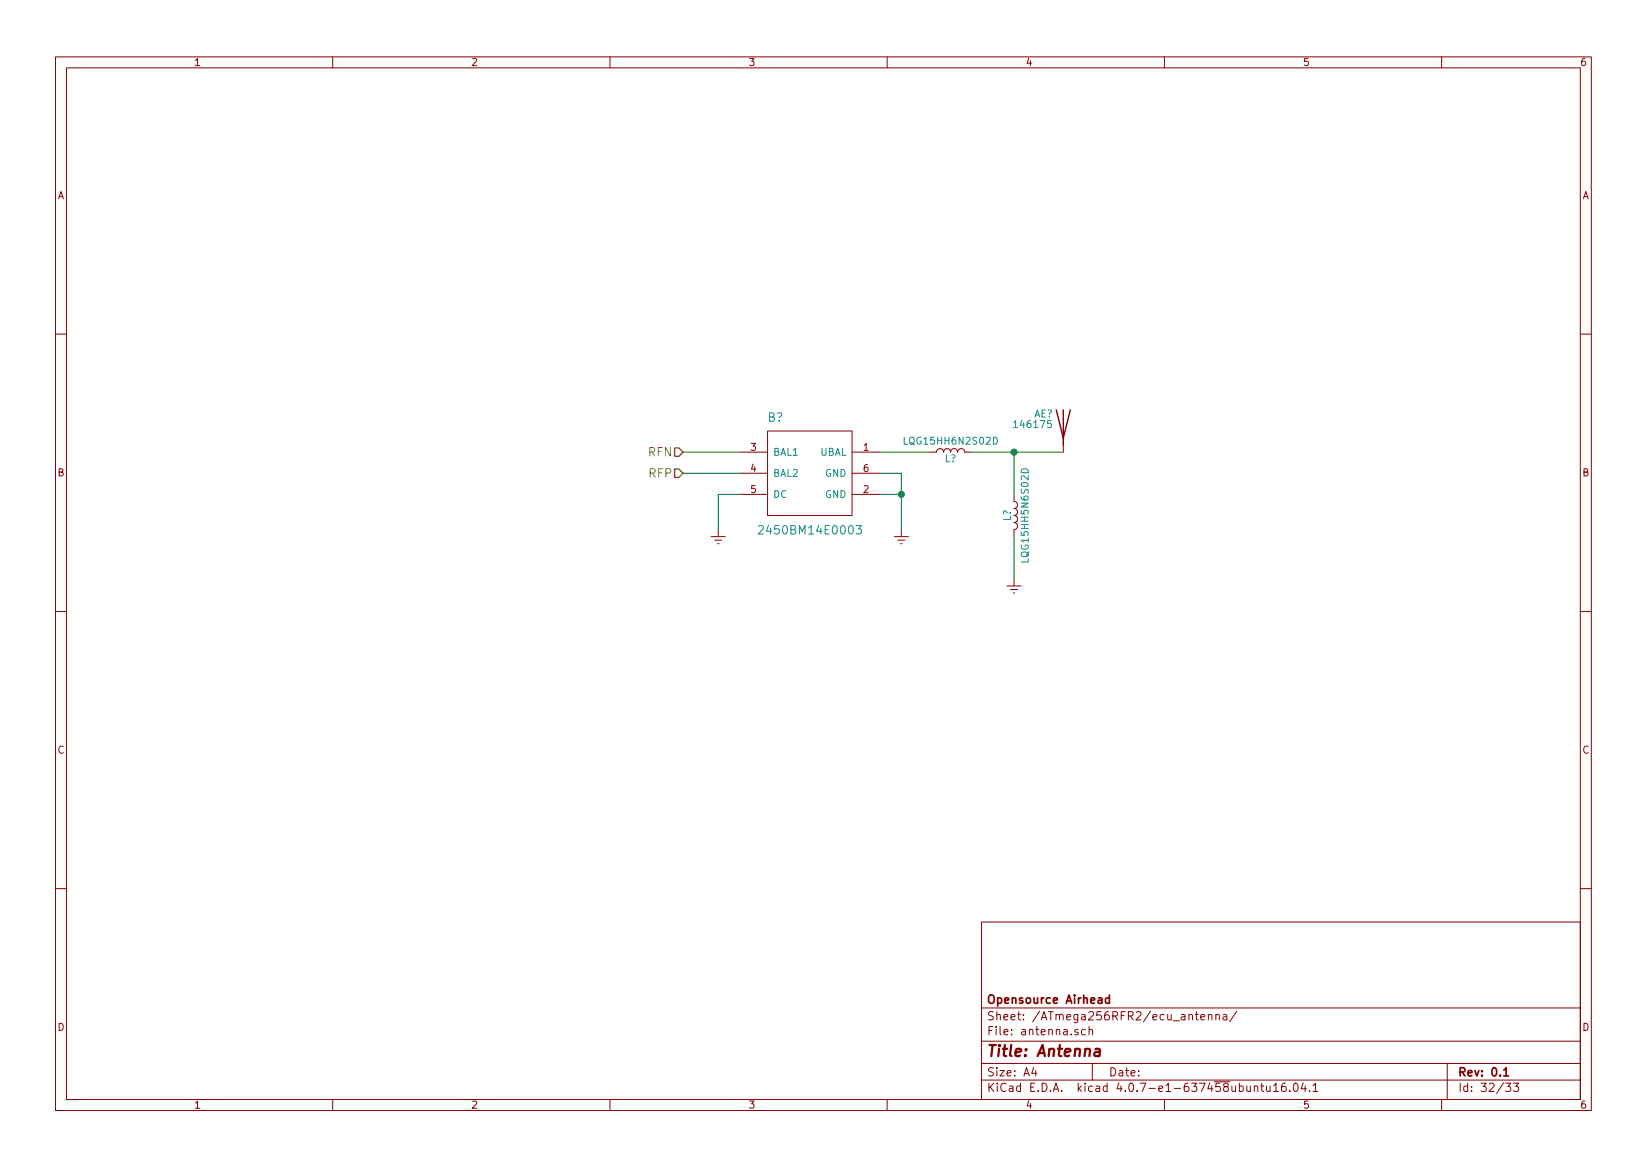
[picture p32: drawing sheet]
<svg xmlns="http://www.w3.org/2000/svg" width="297mm" height="210mm" viewBox="0 0 297 210" stroke-linecap="round" stroke-linejoin="round" font-family="sans-serif">
<defs><g id="words">
<text font-size="2.8" fill="#840000" x="178" y="190.5">Title: Antenna</text>
<g font-size="2.1" fill="#008484">
<text x="138.4" y="76">B?</text>
<text x="137.8" y="96.4">2450BM14E0003</text>
</g>
<g font-size="2.1" fill="#848400">
<text x="116.9" y="82.3">RFN</text>
<text x="117" y="86.1">RFP</text>
</g>
<g font-size="2.1" fill="#840000">
<text x="178" y="184">Sheet: /ATmega256RFR2/ecu_antenna/</text>
<text x="178" y="181">Opensource Airhead</text>
<text x="178" y="186.7">File: antenna.sch</text>
<text x="178" y="196.9">KiCad E.D.A. kicad 4.0.7-e1-637458ubuntu16.04.1</text>
<text x="178" y="194.1">Size: A4</text>
<text x="200" y="194.1">Date:</text>
<text x="263" y="194.1">Rev: 0.1</text>
<text x="263" y="196.9">Id: 32/33</text>
</g>
<g font-size="1.8" fill="#840000">
<text x="35" y="11.9">1</text>
<text x="85" y="11.9">2</text>
<text x="135" y="11.9">3</text>
<text x="185" y="11.9">4</text>
<text x="235" y="11.9">5</text>
<text x="285" y="11.9">6</text>
<text x="10.4" y="35.9">A</text>
<text x="285.4" y="35.9">A</text>
<text x="135.4" y="81.3">3</text>
<text x="155.7" y="81.3">1</text>
<text x="10.4" y="85.9">B</text>
<text x="135.4" y="85.1">4</text>
<text x="135.4" y="88.9">5</text>
<text x="155.7" y="88.9">2</text>
<text x="155.7" y="85.1">6</text>
<text x="285.4" y="85.9">B</text>
<text x="10.4" y="135.9">C</text>
<text x="285.4" y="135.9">C</text>
<text x="10.4" y="185.9">D</text>
<text x="285.4" y="185.9">D</text>
<text x="35" y="199.9">1</text>
<text x="85" y="199.9">2</text>
<text x="135" y="199.9">3</text>
<text x="185" y="199.9">4</text>
<text x="235" y="199.9">5</text>
<text x="285" y="199.9">6</text>
</g>
<g font-size="1.8" fill="#008484">
<text x="183.3" y="77.2">146175</text>
<text x="186.4" y="75.3">AE?</text>
<text x="139.4" y="82.2">BAL1</text>
<text x="147.8" y="82.2">UBAL</text>
<text x="163.4" y="80.2">LQG15HH6N2S02D</text>
<text x="170.4" y="83.3">L?</text>
<text x="139.4" y="86">BAL2</text>
<text x="139.4" y="89.8">DC</text>
<text x="148.7" y="89.8">GND</text>
<text x="148.7" y="86">GND</text>
<text x="182.3" y="94" transform="rotate(-90 182.3 94)">L?</text>
<text x="185.5" y="101" transform="rotate(-90 185.5 101)">LQG15HH5N6S02D</text>
</g>
</g></defs>
<g fill="none" stroke="#840000" stroke-width=".18">
<path d="M10 10.3h277v189.9h-277zM12 12.2h273v186.1h-273zM60 10.3v1.9M110 10.3v1.9M160 10.3v1.9M210 10.3v1.9M260 10.3v1.9M10 60.2h2M138.4 77.7h15.3v15.3h-15.3zM191.8 79v2.5M285 60.2h2M128.3 96.8h2.5"/>
<path d="M128.9 97.4h1.3M129.4 98h.3M129.5 95.5v1.3M133.3 81.5h5.1M133.3 89.1h5.1M133.3 85.3h5.1M153.7 81.5h5M153.7 89.1h5M153.7 85.3h5M161.3 96.8h2.5M161.9 97.4h1.3M162.4 98h.3"/>
<path d="M162.6 95.5v1.3M167.6 81.5h1.3a.63 .63 0 0 1 .6-.6 .63 .63 0 0 1 .7 .6 .63 .63 0 0 1 .6-.6 .63 .63 0 0 1 .6 .6 .63 .63 0 0 1 .7-.6 .63 .63 0 0 1 .6 .6 .63 .63 0 0 1 .7-.6 .63 .63 0 0 1 .6 .6h1.3M182.9 89.1v1.3a.63 .63 0 0 1 .6 .7 .63 .63 0 0 1-.6 .6 .63 .63 0 0 1 .6 .6 .63 .63 0 0 1-.6 .7 .63 .63 0 0 1 .6 .6 .63 .63 0 0 1-.6 .6 .63 .63 0 0 1 .6 .7 .63 .63 0 0 1-.6 .6v1.3M10 110.3h2M181.6 105.7h2.5M182.2 106.3h1.3M182.8 106.9h.2M182.9 104.4v1.3M285 110.3h2M10 160.2h2M177 166.3h108v32h-108zM285 160.2h2"/>
<path d="M60 198.3v1.9M110 198.3v1.9M160 198.3v1.9M177 194.8h108M177 191.8h108M177 187.8h108M177 181.8h108M186.4 192.5l-.3 1h.9M186.8 193v1M195.8 185.7l-.5-.1-.3 .3 .1 .6 .2 .1 .5-.1M196.4 185.7l.2-.1 .4 .1 .1 .9M196.4 185.1v1.5"/>
<path d="M197 191.8v3M210 198.3v1.9M215.6 182.9h.5M215.8 182.4v1.3l.3 .2M216.6 183.4l.7-.1-.1-.3-.4-.1-.2 .2v.7h.6M217.9 183.1l.2-.2 .4 .1 .1 .9M217.9 182.9v1M219.3 183.1l.2-.2 .4 .1v.9M219.3 182.9v1M220.6 183h.6l.1 .9M221.3 183.3l-.5 .1-.3 .2 .3 .3 .5-.1M223 182.3l-1.2 2"/>
<path d="M226.2 196l.2-.2 .4 .1v.9M226.2 195.8v1M227.4 195.8h.5M227.6 195.3v1.3l.3 .2M228.4 195.8l.1 .9 .4 .1 .2-.1M229.1 195.8v1M229.7 195.8l.4-.5v1.5M229.7 196.8h.9M231.8 195.3a.59 .59 0 0 0-.7 .7l.1 .7 .2 .1 .5-.1 .1-.5-.2-.2-.4-.1-.3 .3M232.6 196.7v.1M233.4 195.5l.2-.2a.81 .81 0 0 1 .6 .6 .81 .81 0 0 1-.3 .8l-.1 .1a.79 .79 0 0 1-.4-1.3zM235 195.2l-.3 1.1h.9"/>
<path d="M235.4 195.8v1M236.2 196.7v.1M236.8 195.8l.4-.5v1.5M236.8 196.8h.9M260 198.3v1.9M261 191.8v6.5M271.5 195.3h1l-.5 .6 .4 .1v.7l-.2 .1-.7-.1M272.9 195.3h1l-.5 .6 .4 .1v.7l-.2 .1-.7-.1"/>
</g>
<path d="M200.1 179.4v1.5M200.1 180l-.5-.1-.2 .3v.6l.2 .1 .5-.1M271.2 193l.4-.5v1.5M271.2 194h.9" fill="none" stroke="#840000" stroke-width=".3"/>
<path d="M197.6 189.2h.7v1.2M198.4 189.6l-.7 .1a.4 .4 0 0 0-.4 .3 .4 .4 0 0 0 .3 .4l.7-.1" fill="none" stroke="#840000" stroke-width=".41"/>
<path d="M182.8 76.2l.4-.4v1.3M182.8 77.1h.7M136.8 94.9l.6-.1 .2 .1 .1 .3-.1 .2-.9 .9h1M154.4 94.8h.9l-.5 .5 .4 .1 .1 .2v.5l-.3 .2h-.4l-.2-.2" fill="none" stroke="#008484" stroke-width=".18"/>
<path d="M190.5 73.9l1.3 5.1 1.2-5.1M191.8 73.9v6.4" fill="none" stroke="#840000" stroke-width=".25"/>
<path d="M123.2 85.3h10.1M123.2 81.5h10.1M133.3 89.1h-3.8v6.4M158.7 85.3h3.9v10.2M158.7 81.5h8.9M158.7 89.1h3.9M175.3 81.5h16.5M182.9 81.5v7.6M182.9 96.8v7.6" fill="none" stroke="#008400" stroke-width=".18"/>
<g fill="#008400" stroke="#008400" stroke-width=".25">
<circle cx="162.6" cy="89.1" r=".51"/>
<circle cx="182.9" cy="81.5" r=".51"/>
</g>
<path d="M121.7 80.8h.7l.8 .7-.8 .8h-.7zM121.7 84.6h.7l.8 .7-.8 .8h-.7z" fill="none" stroke="#848400" stroke-width=".25"/>
<use href="#words"/>
</svg>
